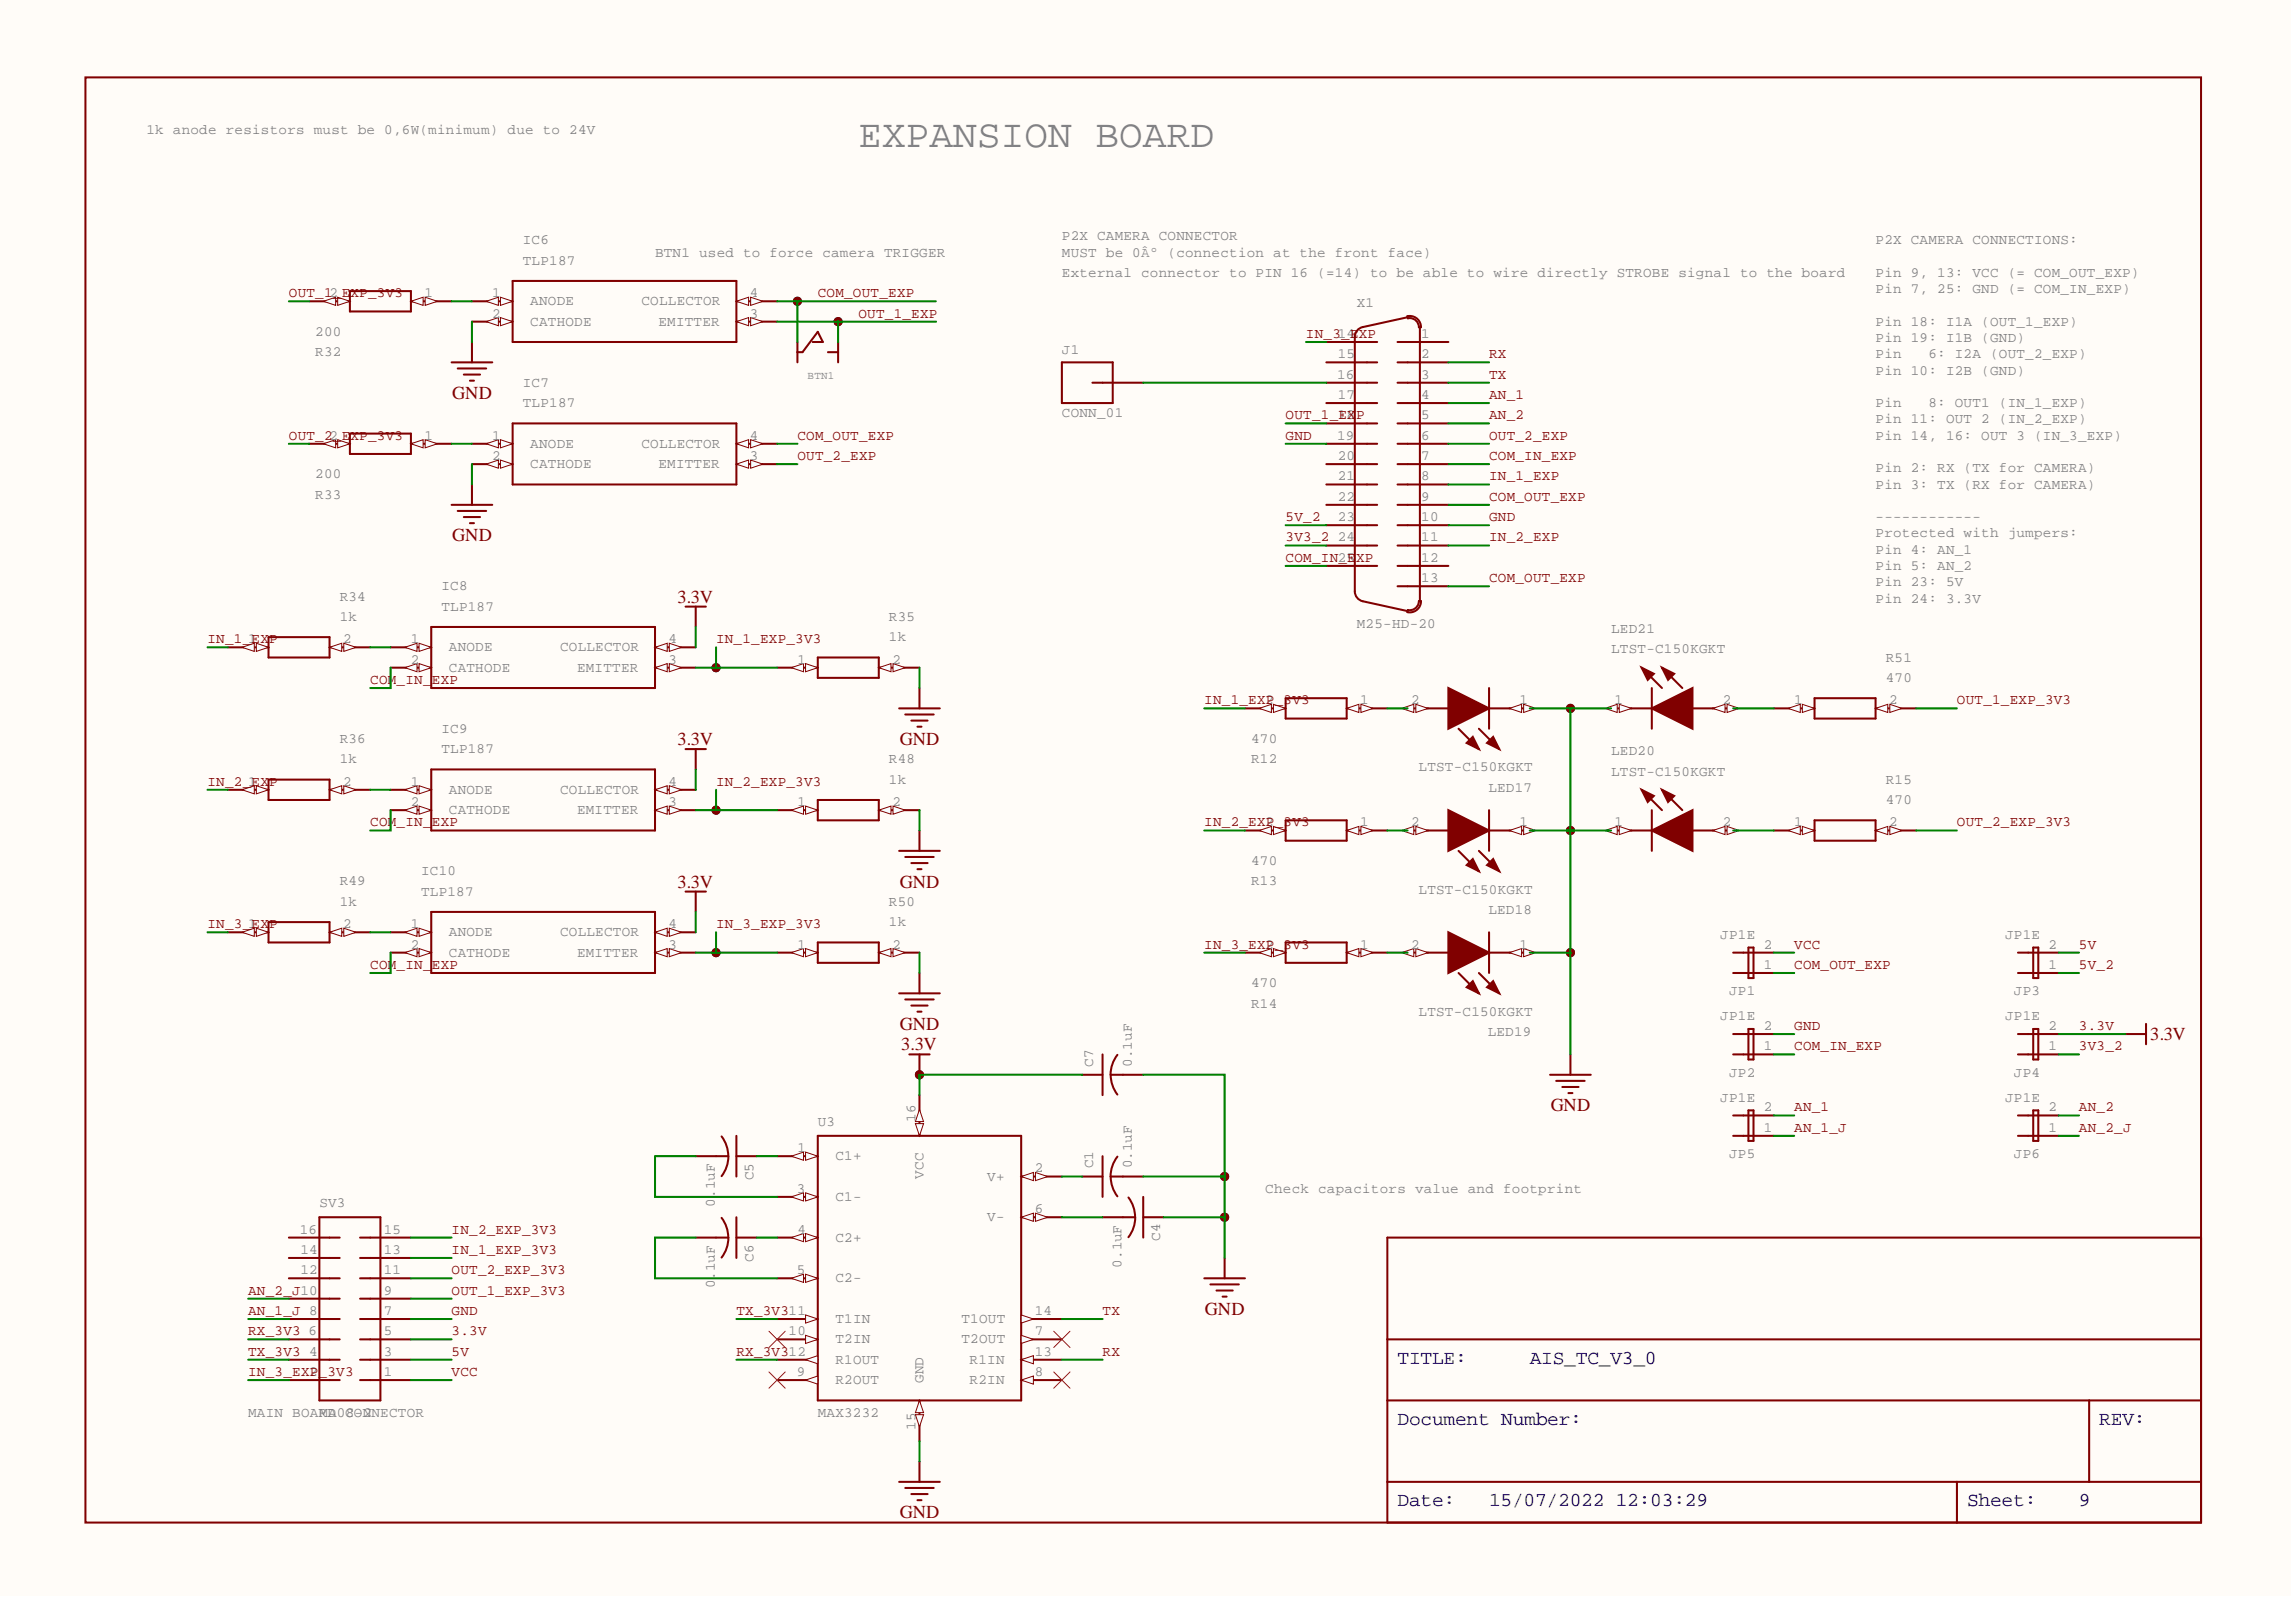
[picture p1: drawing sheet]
<svg xmlns="http://www.w3.org/2000/svg" width="286mm" height="199mm" viewBox="0 0 286 199" stroke-linecap="round" stroke-linejoin="round" font-family="sans-serif">
<defs><g id="words">
<text font-size="4.9" fill="#808080" x="106.9" y="18.3">EXPANSION BOARD</text>
<g font-size="2.4" fill="#000080">
<text x="174" y="169.8">TITLE:</text>
<text x="190.5" y="169.8">AIS_TC_V3_0</text>
<text x="174" y="177.4">Document Number:</text>
<text x="261.4" y="177.4">REV:</text>
<text x="174" y="187.5">Date:</text>
<text x="185.4" y="187.5">15/07/2022</text>
<text x="201.2" y="187.5">12:03:29</text>
<text x="244.9" y="187.5">Sheet:</text>
<text x="258.9" y="187.5">9</text>
</g>
<g font-size="2.3" fill="#800000">
<text x="56.3" y="49.7">GND</text>
<text x="56.3" y="67.4">GND</text>
<text x="84.3" y="75">3.3V</text>
<text x="84.3" y="92.8">3.3V</text>
<text x="112" y="92.8">GND</text>
<text x="84.3" y="110.5">3.3V</text>
<text x="112" y="110.5">GND</text>
<text x="112" y="128.2">GND</text>
<text x="112.2" y="130.8">3.3V</text>
<text x="267.7" y="129.5">3.3V</text>
<text x="193.1" y="138.4">GND</text>
<text x="150" y="163.7">GND</text>
<text x="112" y="189">GND</text>
</g>
<g font-size="1.8" fill="#808080">
<text x="18.2" y="16.7">1k anode resistors must be 0,6W(minimum) due to 24V</text>
<text x="132.2" y="29.9">P2X CAMERA CONNECTOR</text>
<text x="65.1" y="30.4">IC6</text>
<text x="65.1" y="32.9">TLP187</text>
<text x="81.6" y="31.9">BTN1 used to force camera TRIGGER</text>
<text x="132.2" y="31.9">MUST be 0Âº (connection at the front face)</text>
<text x="132.2" y="34.5">External connector to PIN 16 (=14) to be able to wire directly STROBE signal to the board</text>
<text x="233.5" y="30.4">P2X CAMERA CONNECTIONS:</text>
<text x="233.5" y="34.5">Pin 9, 13: VCC (= COM_OUT_EXP)</text>
<text x="39.3" y="41.8">200</text>
<text x="52.9" y="37">1</text>
<text x="61.3" y="37">1</text>
<text x="61.3" y="39.5">2</text>
<text x="66" y="38">ANODE</text>
<text x="66" y="40.6">CATHODE</text>
<text x="79.9" y="38">COLLECTOR</text>
<text x="82" y="40.6">EMITTER</text>
<text x="93.4" y="37">4</text>
<text x="93.4" y="39.5">3</text>
<text x="168.9" y="38.3">X1</text>
<text x="233.5" y="36.5">Pin 7, 25: GND (= COM_IN_EXP)</text>
<text x="233.5" y="40.6">Pin 18: I1A (OUT_1_EXP)</text>
<text x="39.3" y="44.4">R32</text>
<text x="132.2" y="44.1">J1</text>
<text x="166.5" y="47.1">16</text>
<text x="166.6" y="44.6">15</text>
<text x="177" y="42.1">1</text>
<text x="177" y="44.6">2</text>
<text x="177" y="47.1">3</text>
<text x="233.5" y="42.6">Pin 19: I1B (GND)</text>
<text x="233.5" y="44.6">Pin</text>
<text x="233.5" y="46.6">Pin 10: I2B (GND)</text>
<text x="240.1" y="44.6">6: I2A (OUT_2_EXP)</text>
<text x="65.1" y="48.2">IC7</text>
<text x="65.1" y="50.7">TLP187</text>
<text x="132.2" y="52">CONN_01</text>
<text x="166.6" y="49.7">17</text>
<text x="177" y="49.7">4</text>
<text x="177" y="52.2">5</text>
<text x="233.5" y="50.7">Pin</text>
<text x="233.5" y="52.7">Pin 11: OUT 2 (IN_2_EXP)</text>
<text x="240.1" y="50.7">8: OUT1 (IN_1_EXP)</text>
<text x="39.3" y="59.6">200</text>
<text x="52.9" y="54.7">1</text>
<text x="61.3" y="54.7">1</text>
<text x="61.3" y="57.3">2</text>
<text x="66" y="55.8">ANODE</text>
<text x="66" y="58.3">CATHODE</text>
<text x="79.9" y="55.8">COLLECTOR</text>
<text x="82" y="58.3">EMITTER</text>
<text x="93.4" y="54.7">4</text>
<text x="93.4" y="57.3">3</text>
<text x="166.5" y="54.7">19</text>
<text x="166.6" y="57.3">20</text>
<text x="166.6" y="59.8">21</text>
<text x="177" y="54.7">6</text>
<text x="177" y="57.3">7</text>
<text x="177" y="59.8">8</text>
<text x="233.5" y="54.7">Pin 14, 16: OUT 3 (IN_3_EXP)</text>
<text x="233.5" y="58.8">Pin 2: RX (TX for CAMERA)</text>
<text x="39.3" y="62.1">R33</text>
<text x="166.6" y="62.3">22</text>
<text x="166.6" y="64.9">23</text>
<text x="177" y="62.3">9</text>
<text x="177" y="64.9">10</text>
<text x="233.5" y="60.8">Pin 3: TX (RX for CAMERA)</text>
<text x="233.5" y="64.9">------------</text>
<text x="166.6" y="67.4">24</text>
<text x="177" y="67.4">11</text>
<text x="177" y="69.9">12</text>
<text x="233.5" y="66.9">Protected with jumpers:</text>
<text x="233.5" y="68.9">Pin 4: AN_1</text>
<text x="233.5" y="71">Pin 5: AN_2</text>
<text x="42.3" y="74.8">R34</text>
<text x="42.3" y="77.3">1k</text>
<text x="55" y="73.5">IC8</text>
<text x="55" y="76">TLP187</text>
<text x="110.7" y="77.3">R35</text>
<text x="177" y="72.5">13</text>
<text x="233.5" y="73">Pin 23: 5V</text>
<text x="233.5" y="75">Pin 24: 3.3V</text>
<text x="42.7" y="80.1">2</text>
<text x="51.2" y="80.1">1</text>
<text x="51.2" y="82.6">2</text>
<text x="55.9" y="81.1">ANODE</text>
<text x="55.9" y="83.6">CATHODE</text>
<text x="69.7" y="81.1">COLLECTOR</text>
<text x="71.8" y="83.6">EMITTER</text>
<text x="83.2" y="80.1">4</text>
<text x="83.2" y="82.6">3</text>
<text x="99.3" y="82.6">1</text>
<text x="110.7" y="79.8">1k</text>
<text x="111.1" y="82.6">2</text>
<text x="168.9" y="78.1">M25-HD-20</text>
<text x="200.6" y="78.8">LED21</text>
<text x="200.6" y="81.3">LTST-C150KGKT</text>
<text x="234.8" y="82.4">R51</text>
<text x="169.4" y="87.7">1</text>
<text x="175.7" y="87.7">2</text>
<text x="189.2" y="87.7">1</text>
<text x="201" y="87.7">1</text>
<text x="214.5" y="87.7">2</text>
<text x="223.4" y="87.7">1</text>
<text x="234.8" y="84.9">470</text>
<text x="235.2" y="87.7">2</text>
<text x="42.3" y="92.5">R36</text>
<text x="42.3" y="95">1k</text>
<text x="55" y="91.2">IC9</text>
<text x="55" y="93.8">TLP187</text>
<text x="110.7" y="95">R48</text>
<text x="155.8" y="95">R12</text>
<text x="155.8" y="92.5">470</text>
<text x="200.6" y="94">LED20</text>
<text x="42.7" y="97.8">2</text>
<text x="51.2" y="97.8">1</text>
<text x="51.2" y="100.4">2</text>
<text x="55.9" y="98.8">ANODE</text>
<text x="55.9" y="101.4">CATHODE</text>
<text x="69.7" y="98.8">COLLECTOR</text>
<text x="71.8" y="101.4">EMITTER</text>
<text x="83.2" y="97.8">4</text>
<text x="83.2" y="100.4">3</text>
<text x="99.3" y="100.4">1</text>
<text x="110.7" y="97.6">1k</text>
<text x="111.1" y="100.4">2</text>
<text x="176.6" y="96">LTST-C150KGKT</text>
<text x="185.3" y="98.6">LED17</text>
<text x="200.6" y="96.6">LTST-C150KGKT</text>
<text x="234.8" y="97.6">R15</text>
<text x="234.8" y="100.1">470</text>
<text x="155.8" y="107.7">470</text>
<text x="169.4" y="102.9">1</text>
<text x="175.7" y="102.9">2</text>
<text x="189.2" y="102.9">1</text>
<text x="201" y="102.9">1</text>
<text x="214.5" y="102.9">2</text>
<text x="223.4" y="102.9">1</text>
<text x="235.2" y="102.9">2</text>
<text x="42.3" y="110.2">R49</text>
<text x="42.3" y="112.8">1k</text>
<text x="52.4" y="109">IC10</text>
<text x="52.4" y="111.5">TLP187</text>
<text x="110.7" y="112.8">R50</text>
<text x="155.8" y="110.2">R13</text>
<text x="176.6" y="111.3">LTST-C150KGKT</text>
<text x="185.3" y="113.8">LED18</text>
<text x="42.7" y="115.6">2</text>
<text x="51.2" y="115.6">1</text>
<text x="51.2" y="118.1">2</text>
<text x="55.9" y="116.6">ANODE</text>
<text x="55.9" y="119.1">CATHODE</text>
<text x="69.7" y="116.6">COLLECTOR</text>
<text x="71.8" y="119.1">EMITTER</text>
<text x="83.2" y="115.6">4</text>
<text x="83.2" y="118.1">3</text>
<text x="99.3" y="118.1">1</text>
<text x="110.7" y="115.3">1k</text>
<text x="111.1" y="118.1">2</text>
<text x="169.4" y="118.1">1</text>
<text x="175.7" y="118.1">2</text>
<text x="189.2" y="118.1">1</text>
<text x="214.2" y="116.9">JP1E</text>
<text x="219.6" y="118.1">2</text>
<text x="249.7" y="116.9">JP1E</text>
<text x="255.1" y="118.1">2</text>
<text x="155.8" y="125.4">R14</text>
<text x="155.8" y="122.9">470</text>
<text x="215.3" y="123.9">JP1</text>
<text x="219.6" y="120.6">1</text>
<text x="250.7" y="123.9">JP3</text>
<text x="255.1" y="120.6">1</text>
<text x="176.6" y="126.5">LTST-C150KGKT</text>
<text x="185.2" y="129">LED19</text>
<text x="214.2" y="127">JP1E</text>
<text x="219.6" y="130.8">1</text>
<text x="219.6" y="128.2">2</text>
<text x="249.7" y="127">JP1E</text>
<text x="255.1" y="130.8">1</text>
<text x="255.1" y="128.2">2</text>
<text x="136.1" y="132.8" transform="rotate(-90 136.1 132.8)">C7</text>
<text x="140.9" y="132.8" transform="rotate(-90 140.9 132.8)">0.1uF</text>
<text x="214.2" y="137.2">JP1E</text>
<text x="215.3" y="134.1">JP2</text>
<text x="249.7" y="137.2">JP1E</text>
<text x="250.7" y="134.1">JP4</text>
<text x="99.3" y="143.4">1</text>
<text x="101.8" y="140.2">U3</text>
<text x="114" y="139.7" transform="rotate(-90 114 139.7)">16</text>
<text x="219.6" y="140.9">1</text>
<text x="219.6" y="138.4">2</text>
<text x="255.1" y="140.9">1</text>
<text x="255.1" y="138.4">2</text>
<text x="93.8" y="146.9" transform="rotate(-90 93.8 146.9)">C5</text>
<text x="99.2" y="148.5">3</text>
<text x="104" y="144.4">C1+</text>
<text x="104" y="149.5">C1-</text>
<text x="115" y="146.7" transform="rotate(-90 115 146.7)">VCC</text>
<text x="122.9" y="147">V+</text>
<text x="128.8" y="146">2</text>
<text x="136.1" y="145.5" transform="rotate(-90 136.1 145.5)">C1</text>
<text x="140.9" y="145.5" transform="rotate(-90 140.9 145.5)">0.1uF</text>
<text x="157.5" y="148.5">Check capacitors value and footprint</text>
<text x="215.3" y="144.2">JP5</text>
<text x="250.7" y="144.2">JP6</text>
<text x="37.3" y="153.6">16</text>
<text x="39.8" y="150.3">SV3</text>
<text x="47.8" y="153.6">15</text>
<text x="89" y="150.3" transform="rotate(-90 89 150.3)">0.1uF</text>
<text x="99.3" y="153.6">4</text>
<text x="104" y="154.6">C2+</text>
<text x="122.9" y="152.1">V-</text>
<text x="128.8" y="151">6</text>
<text x="144.5" y="154.5" transform="rotate(-90 144.5 154.5)">C4</text>
<text x="37.4" y="158.6">12</text>
<text x="37.4" y="156.1">14</text>
<text x="47.8" y="161.2">9</text>
<text x="47.8" y="158.6">11</text>
<text x="47.8" y="156.1">13</text>
<text x="89" y="160.4" transform="rotate(-90 89 160.4)">0.1uF</text>
<text x="93.8" y="157.1" transform="rotate(-90 93.8 157.1)">C6</text>
<text x="99.2" y="158.6">5</text>
<text x="104" y="159.7">C2-</text>
<text x="139.6" y="157.9" transform="rotate(-90 139.6 157.9)">0.1uF</text>
<text x="38.4" y="166.2">6</text>
<text x="47.8" y="166.2">5</text>
<text x="47.8" y="163.7">7</text>
<text x="98.2" y="166.2">10</text>
<text x="104" y="164.7">T1IN</text>
<text x="104" y="167.3">T2IN</text>
<text x="119.7" y="164.7">T1OUT</text>
<text x="119.7" y="167.3">T2OUT</text>
<text x="128.8" y="163.7">14</text>
<text x="128.8" y="166.2">7</text>
<text x="38.5" y="168.8">4</text>
<text x="47.8" y="171.3">1</text>
<text x="47.8" y="168.8">3</text>
<text x="99.2" y="171.3">9</text>
<text x="104" y="169.8">R1OUT</text>
<text x="104" y="172.3">R2OUT</text>
<text x="115" y="172.2" transform="rotate(-90 115 172.2)">GND</text>
<text x="120.7" y="169.8">R1IN</text>
<text x="120.7" y="172.3">R2IN</text>
<text x="128.8" y="168.8">13</text>
<text x="128.8" y="171.3">8</text>
<text x="30.9" y="176.4">MAIN BOARD 8-2</text>
<text x="39.8" y="176.4">MA0CONNECTOR</text>
<text x="101.8" y="176.4">MAX3232</text>
<text x="114" y="178" transform="rotate(-90 114 178)">15</text>
</g>
<g font-size="1.8" fill="#800000">
<text x="36" y="37">OUT_12_E</text>
<text x="43.6" y="37">XP_3V3</text>
<text x="101.8" y="37">COM_OUT_EXP</text>
<text x="106.9" y="39.5">OUT_1_EXP</text>
<text x="162.6" y="42.1">IN_31_4E</text>
<text x="169.2" y="42.1">XP</text>
<text x="185.4" y="47.1">TX</text>
<text x="185.4" y="44.6">RX</text>
<text x="160.1" y="52.2">OUT_1_18</text>
<text x="166.7" y="52.2">EX</text>
<text x="168.8" y="52.2">P</text>
<text x="185.4" y="49.7">AN_1</text>
<text x="185.4" y="52.2">AN_2</text>
<text x="36" y="54.7">OUT_22_E</text>
<text x="43.6" y="54.7">XP_3V3</text>
<text x="99.3" y="57.3">OUT_2_EXP</text>
<text x="99.3" y="54.7">COM_OUT_EXP</text>
<text x="160.1" y="54.7">GND</text>
<text x="185.4" y="54.7">OUT_2_EXP</text>
<text x="185.4" y="59.8">IN_1_EXP</text>
<text x="185.4" y="57.3">COM_IN_EXP</text>
<text x="160.1" y="64.9">5V_2</text>
<text x="185.4" y="64.9">GND</text>
<text x="185.4" y="62.3">COM_OUT_EXP</text>
<text x="160.1" y="69.9">COM_IN25</text>
<text x="160.1" y="67.4">3V3_2</text>
<text x="166.7" y="69.9">_E</text>
<text x="168.8" y="69.9">XP</text>
<text x="185.4" y="67.4">IN_2_EXP</text>
<text x="185.4" y="72.5">COM_OUT_EXP</text>
<text x="25.8" y="80.1">IN_1_1EX</text>
<text x="33.5" y="80.1">P</text>
<text x="89.2" y="80.1">IN_1_EXP_3V3</text>
<text x="46.1" y="85.2">COM_IN_</text>
<text x="53.8" y="85.2">EXP</text>
<text x="149.9" y="87.7">IN_1_EX2</text>
<text x="157.6" y="87.7">P_3V3</text>
<text x="243.7" y="87.7">OUT_1_EXP_3V3</text>
<text x="25.8" y="97.8">IN_2_1EX</text>
<text x="33.5" y="97.8">P</text>
<text x="89.2" y="97.8">IN_2_EXP_3V3</text>
<text x="46.1" y="102.9">COM_IN_</text>
<text x="53.8" y="102.9">EXP</text>
<text x="149.9" y="102.9">IN_2_EX2</text>
<text x="157.6" y="102.9">P_3V3</text>
<text x="243.7" y="102.9">OUT_2_EXP_3V3</text>
<text x="25.8" y="115.6">IN_3_1EX</text>
<text x="33.5" y="115.6">P</text>
<text x="89.2" y="115.6">IN_3_EXP_3V3</text>
<text x="149.9" y="118.1">IN_3_EX2</text>
<text x="157.6" y="118.1">P_3V3</text>
<text x="223.4" y="118.1">VCC</text>
<text x="258.9" y="118.1">5V</text>
<text x="46.1" y="120.6">COM_IN_</text>
<text x="53.8" y="120.6">EXP</text>
<text x="223.4" y="120.6">COM_OUT_EXP</text>
<text x="258.9" y="120.6">5V_2</text>
<text x="223.4" y="128.2">GND</text>
<text x="223.4" y="130.8">COM_IN_EXP</text>
<text x="258.9" y="128.2">3.3V</text>
<text x="258.9" y="130.8">3V3_2</text>
<text x="223.4" y="138.4">AN_1</text>
<text x="223.4" y="140.9">AN_1_J</text>
<text x="258.9" y="138.4">AN_2</text>
<text x="258.9" y="140.9">AN_2_J</text>
<text x="56.2" y="153.6">IN_2_EXP_3V3</text>
<text x="30.9" y="161.2">AN_2_J10</text>
<text x="56.2" y="158.6">OUT_2_EXP_3V3</text>
<text x="56.2" y="156.1">IN_1_EXP_3V3</text>
<text x="56.2" y="161.2">OUT_1_EXP_3V3</text>
<text x="30.9" y="166.2">RX_3V3</text>
<text x="30.9" y="163.7">AN_1_J 8</text>
<text x="56.2" y="163.7">GND</text>
<text x="56.2" y="166.2">3.3V</text>
<text x="91.7" y="163.7">TX_3V311</text>
<text x="137.3" y="163.7">TX</text>
<text x="30.9" y="171.3">IN_3_EX2</text>
<text x="30.9" y="168.8">TX_3V3</text>
<text x="38.6" y="171.3">P_3V3</text>
<text x="56.2" y="171.3">VCC</text>
<text x="56.2" y="168.8">5V</text>
<text x="91.7" y="168.8">RX_3V312</text>
<text x="137.3" y="168.8">RX</text>
</g>
<text font-size="1.4" fill="#808080" x="100.6" y="47.2">BTN1</text>
</g></defs>
<g fill="#fffcf8">
<path d="M0 0h285.2v198.7h-285.2z" fill-rule="evenodd"/>
<path d="M0 0h285.2v198.7h-285.2z" fill-rule="evenodd"/>
</g>
<circle cx="89.2" cy="118.6" r=".51" fill="#000080"/>
<circle cx="89.2" cy="118.6" r=".51" fill="none" stroke="#000080" stroke-width=".12"/>
<circle cx="89.2" cy="100.9" r=".51" fill="#000080"/>
<circle cx="89.2" cy="100.9" r=".51" fill="none" stroke="#000080" stroke-width=".12"/>
<circle cx="89.2" cy="83.1" r=".51" fill="#000080"/>
<circle cx="89.2" cy="83.1" r=".51" fill="none" stroke="#000080" stroke-width=".12"/>
<circle cx="99.3" cy="37.5" r=".51" fill="#000080"/>
<circle cx="99.3" cy="37.5" r=".51" fill="none" stroke="#000080" stroke-width=".12"/>
<circle cx="104.4" cy="40" r=".51" fill="#000080"/>
<circle cx="104.4" cy="40" r=".51" fill="none" stroke="#000080" stroke-width=".12"/>
<circle cx="114.5" cy="133.8" r=".51" fill="#000080"/>
<circle cx="114.5" cy="133.8" r=".51" fill="none" stroke="#000080" stroke-width=".12"/>
<circle cx="152.5" cy="151.5" r=".51" fill="#000080"/>
<circle cx="152.5" cy="151.5" r=".51" fill="none" stroke="#000080" stroke-width=".12"/>
<circle cx="152.5" cy="146.5" r=".51" fill="#000080"/>
<circle cx="152.5" cy="146.5" r=".51" fill="none" stroke="#000080" stroke-width=".12"/>
<circle cx="195.5" cy="118.6" r=".51" fill="#000080"/>
<circle cx="195.5" cy="118.6" r=".51" fill="none" stroke="#000080" stroke-width=".12"/>
<circle cx="195.5" cy="103.4" r=".51" fill="#000080"/>
<circle cx="195.5" cy="103.4" r=".51" fill="none" stroke="#000080" stroke-width=".12"/>
<circle cx="195.5" cy="88.2" r=".51" fill="#000080"/>
<circle cx="195.5" cy="88.2" r=".51" fill="none" stroke="#000080" stroke-width=".12"/>
<g fill="none" stroke="#800000" stroke-width=".25">
<path d="M10.6 9.6h263.5v180h-263.5zM58.8 37.5h5M63.8 35h27.9v7.6h-27.9zM36 154.1h6.3M36 156.6h6.3M36 159.1h6.3M39.8 151.5h7.6v22.9h-7.6zM44.8 154.1h6.4M44.8 156.6h6.4M44.8 159.1h6.4M172.7 154.1h101.4v35.5h-101.4zM36 166.7h6.3"/>
<path d="M36 169.3h6.3M36 171.8h6.3M36 161.7h6.3M36 164.2h6.3M44.8 166.7h6.4M44.8 169.3h6.4M44.8 171.8h6.4M44.8 161.7h6.4M44.8 164.2h6.4M172.7 174.4h101.4M172.7 166.7h101.4M260.1 174.4v10.1"/>
<path d="M172.7 184.5h101.4M243.7 184.5v5.1"/>
</g>
<path d="M62.3 37l1.5 .5-1.5 .5z" fill="#f8fcff"/>
<path d="M62.3 37l1.5 .5-1.5 .5z" fill="none" stroke="#800000" stroke-width=".12"/>
<path d="M60.5 37.5l1.6-.5v1z" fill="#f8fcff"/>
<path d="M60.5 37.5l1.6-.5v1z" fill="none" stroke="#800000" stroke-width=".12"/>
<path d="M58.8 40h5" fill="none" stroke="#800000" stroke-width=".25"/>
<path d="M62.3 39.5l1.5 .5-1.5 .6z" fill="#f8fcff"/>
<path d="M62.3 39.5l1.5 .5-1.5 .6z" fill="none" stroke="#800000" stroke-width=".12"/>
<path d="M60.5 40l1.6-.5v1.1z" fill="#f8fcff"/>
<path d="M60.5 40l1.6-.5v1.1z" fill="none" stroke="#800000" stroke-width=".12"/>
<path d="M91.7 37.5h5.1" fill="none" stroke="#800000" stroke-width=".25"/>
<path d="M91.7 37.5l1.5-.5v1z" fill="#f8fcff"/>
<path d="M91.7 37.5l1.5-.5v1z" fill="none" stroke="#800000" stroke-width=".12"/>
<path d="M93.5 37l1.5 .5-1.5 .5z" fill="#f8fcff"/>
<path d="M93.5 37l1.5 .5-1.5 .5z" fill="none" stroke="#800000" stroke-width=".12"/>
<path d="M91.7 40h5.1" fill="none" stroke="#800000" stroke-width=".25"/>
<path d="M91.7 40l1.5-.5v1.1z" fill="#f8fcff"/>
<path d="M91.7 40l1.5-.5v1.1z" fill="none" stroke="#800000" stroke-width=".12"/>
<path d="M93.5 39.5l1.5 .5-1.5 .6z" fill="#f8fcff"/>
<path d="M93.5 39.5l1.5 .5-1.5 .6z" fill="none" stroke="#800000" stroke-width=".12"/>
<path d="M43.6 36.2h7.6v2.6h-7.6zM51.2 37.5h5" fill="none" stroke="#800000" stroke-width=".25"/>
<path d="M51.2 37.5l1.5-.5v1z" fill="#f8fcff"/>
<path d="M51.2 37.5l1.5-.5v1z" fill="none" stroke="#800000" stroke-width=".12"/>
<path d="M52.9 37l1.6 .5-1.6 .5z" fill="#f8fcff"/>
<path d="M52.9 37l1.6 .5-1.6 .5z" fill="none" stroke="#800000" stroke-width=".12"/>
<path d="M38.5 37.5h5.1" fill="none" stroke="#800000" stroke-width=".25"/>
<path d="M42 37l1.6 .5-1.6 .5z" fill="#f8fcff"/>
<path d="M42 37l1.6 .5-1.6 .5z" fill="none" stroke="#800000" stroke-width=".12"/>
<path d="M40.3 37.5l1.5-.5v1z" fill="#f8fcff"/>
<path d="M40.3 37.5l1.5-.5v1z" fill="none" stroke="#800000" stroke-width=".12"/>
<path d="M58.8 55.2h5M63.8 52.7h27.9v7.6h-27.9z" fill="none" stroke="#800000" stroke-width=".25"/>
<path d="M62.3 54.7l1.5 .5-1.5 .6z" fill="#f8fcff"/>
<path d="M62.3 54.7l1.5 .5-1.5 .6z" fill="none" stroke="#800000" stroke-width=".12"/>
<path d="M60.5 55.2l1.6-.5v1.1z" fill="#f8fcff"/>
<path d="M60.5 55.2l1.6-.5v1.1z" fill="none" stroke="#800000" stroke-width=".12"/>
<path d="M58.8 57.8h5" fill="none" stroke="#800000" stroke-width=".25"/>
<path d="M62.3 57.3l1.5 .5-1.5 .5z" fill="#f8fcff"/>
<path d="M62.3 57.3l1.5 .5-1.5 .5z" fill="none" stroke="#800000" stroke-width=".12"/>
<path d="M60.5 57.8l1.6-.5v1z" fill="#f8fcff"/>
<path d="M60.5 57.8l1.6-.5v1z" fill="none" stroke="#800000" stroke-width=".12"/>
<path d="M91.7 55.2h5.1" fill="none" stroke="#800000" stroke-width=".25"/>
<path d="M91.7 55.2l1.5-.5v1.1z" fill="#f8fcff"/>
<path d="M91.7 55.2l1.5-.5v1.1z" fill="none" stroke="#800000" stroke-width=".12"/>
<path d="M93.5 54.7l1.5 .5-1.5 .6z" fill="#f8fcff"/>
<path d="M93.5 54.7l1.5 .5-1.5 .6z" fill="none" stroke="#800000" stroke-width=".12"/>
<path d="M91.7 57.8h5.1" fill="none" stroke="#800000" stroke-width=".25"/>
<path d="M91.7 57.8l1.5-.5v1z" fill="#f8fcff"/>
<path d="M91.7 57.8l1.5-.5v1z" fill="none" stroke="#800000" stroke-width=".12"/>
<path d="M93.5 57.3l1.5 .5-1.5 .5z" fill="#f8fcff"/>
<path d="M93.5 57.3l1.5 .5-1.5 .5z" fill="none" stroke="#800000" stroke-width=".12"/>
<path d="M43.6 54h7.6v2.5h-7.6zM51.2 55.2h5" fill="none" stroke="#800000" stroke-width=".25"/>
<path d="M51.2 55.2l1.5-.5v1.1z" fill="#f8fcff"/>
<path d="M51.2 55.2l1.5-.5v1.1z" fill="none" stroke="#800000" stroke-width=".12"/>
<path d="M52.9 54.7l1.6 .5-1.6 .6z" fill="#f8fcff"/>
<path d="M52.9 54.7l1.6 .5-1.6 .6z" fill="none" stroke="#800000" stroke-width=".12"/>
<path d="M38.5 55.2h5.1" fill="none" stroke="#800000" stroke-width=".25"/>
<path d="M42 54.7l1.6 .5-1.6 .6z" fill="#f8fcff"/>
<path d="M42 54.7l1.6 .5-1.6 .6z" fill="none" stroke="#800000" stroke-width=".12"/>
<path d="M40.3 55.2l1.5-.5v1.1z" fill="#f8fcff"/>
<path d="M40.3 55.2l1.5-.5v1.1z" fill="none" stroke="#800000" stroke-width=".12"/>
<g fill="none" stroke="#800000" stroke-width=".25">
<path d="M175.2 39.4a1.4 1.4 0 0 1 1.7 1.3h-.2a1.13 1.13 0 0 0-1.4-1.1zM175.3 39.5l-5.6 1.2a1.27 1.27 0 0 0-1 1.3v31.6a1.27 1.27 0 0 0 1 1.3l5.6 1.2M165.1 42.6h6.4M165.1 47.6h6.4M165.1 45.1h6.4M165.1 52.7h6.4M165.1 57.8h6.4M165.1 50.2h6.4M165.1 55.2h6.4M174 42.6h6.3M174 47.6h6.3M174 45.1h6.3"/>
<path d="M174 52.7h6.3M174 57.8h6.3M174 50.2h6.3M174 55.2h6.3M176.8 40.7v34.1M53.7 78.1h27.9v7.6h-27.9zM165.1 62.9h6.4M165.1 67.9h6.4M165.1 60.3h6.4M165.1 65.4h6.4M165.1 70.5h6.4M174 62.9h6.3"/>
<path d="M174 67.9h6.3M174 73h6.3M174 60.3h6.3M174 65.4h6.3M174 70.5h6.3M175.3 75.9a1.13 1.13 0 0 0 1.4-1.1h.2a1.39 1.39 0 0 1-1.7 1.4zM48.6 80.6h5.1"/>
</g>
<path d="M52.2 80.1l1.5 .5-1.5 .5z" fill="#f8fcff"/>
<path d="M52.2 80.1l1.5 .5-1.5 .5z" fill="none" stroke="#800000" stroke-width=".12"/>
<path d="M50.4 80.6l1.5-.5v1z" fill="#f8fcff"/>
<path d="M50.4 80.6l1.5-.5v1z" fill="none" stroke="#800000" stroke-width=".12"/>
<path d="M48.6 83.1h5.1" fill="none" stroke="#800000" stroke-width=".25"/>
<path d="M52.2 82.6l1.5 .5-1.5 .5z" fill="#f8fcff"/>
<path d="M52.2 82.6l1.5 .5-1.5 .5z" fill="none" stroke="#800000" stroke-width=".12"/>
<path d="M50.4 83.1l1.5-.5v1z" fill="#f8fcff"/>
<path d="M50.4 83.1l1.5-.5v1z" fill="none" stroke="#800000" stroke-width=".12"/>
<path d="M81.6 80.6h5" fill="none" stroke="#800000" stroke-width=".25"/>
<path d="M81.6 80.6l1.5-.5v1z" fill="#f8fcff"/>
<path d="M81.6 80.6l1.5-.5v1z" fill="none" stroke="#800000" stroke-width=".12"/>
<path d="M83.3 80.1l1.5 .5-1.5 .5z" fill="#f8fcff"/>
<path d="M83.3 80.1l1.5 .5-1.5 .5z" fill="none" stroke="#800000" stroke-width=".12"/>
<path d="M81.6 83.1h5" fill="none" stroke="#800000" stroke-width=".25"/>
<path d="M81.6 83.1l1.5-.5v1z" fill="#f8fcff"/>
<path d="M81.6 83.1l1.5-.5v1z" fill="none" stroke="#800000" stroke-width=".12"/>
<path d="M83.3 82.6l1.5 .5-1.5 .5z" fill="#f8fcff"/>
<path d="M83.3 82.6l1.5 .5-1.5 .5z" fill="none" stroke="#800000" stroke-width=".12"/>
<path d="M33.4 79.3h7.6v2.6h-7.6zM28.4 80.6h5" fill="none" stroke="#800000" stroke-width=".25"/>
<path d="M31.9 80.1l1.5 .5-1.5 .5z" fill="#f8fcff"/>
<path d="M31.9 80.1l1.5 .5-1.5 .5z" fill="none" stroke="#800000" stroke-width=".12"/>
<path d="M30.1 80.6l1.6-.5v1z" fill="#f8fcff"/>
<path d="M30.1 80.6l1.6-.5v1z" fill="none" stroke="#800000" stroke-width=".12"/>
<path d="M41 80.6h5.1" fill="none" stroke="#800000" stroke-width=".25"/>
<path d="M41 80.6l1.6-.5v1z" fill="#f8fcff"/>
<path d="M41 80.6l1.6-.5v1z" fill="none" stroke="#800000" stroke-width=".12"/>
<path d="M42.8 80.1l1.5 .5-1.5 .5z" fill="#f8fcff"/>
<path d="M42.8 80.1l1.5 .5-1.5 .5z" fill="none" stroke="#800000" stroke-width=".12"/>
<path d="M96.8 83.1h5M101.8 81.9h7.6v2.5h-7.6z" fill="none" stroke="#800000" stroke-width=".25"/>
<path d="M100.3 82.6l1.5 .5-1.5 .5z" fill="#f8fcff"/>
<path d="M100.3 82.6l1.5 .5-1.5 .5z" fill="none" stroke="#800000" stroke-width=".12"/>
<path d="M98.5 83.1l1.5-.5v1z" fill="#f8fcff"/>
<path d="M98.5 83.1l1.5-.5v1z" fill="none" stroke="#800000" stroke-width=".12"/>
<path d="M109.4 83.1h5.1" fill="none" stroke="#800000" stroke-width=".25"/>
<path d="M109.4 83.1l1.5-.5v1z" fill="#f8fcff"/>
<path d="M109.4 83.1l1.5-.5v1z" fill="none" stroke="#800000" stroke-width=".12"/>
<path d="M111.2 82.6l1.5 .5-1.5 .5z" fill="#f8fcff"/>
<path d="M111.2 82.6l1.5 .5-1.5 .5z" fill="none" stroke="#800000" stroke-width=".12"/>
<path d="M48.6 98.3h5.1M53.7 95.8h27.9v7.6h-27.9z" fill="none" stroke="#800000" stroke-width=".25"/>
<path d="M52.2 97.8l1.5 .5-1.5 .5z" fill="#f8fcff"/>
<path d="M52.2 97.8l1.5 .5-1.5 .5z" fill="none" stroke="#800000" stroke-width=".12"/>
<path d="M50.4 98.3l1.5-.5v1z" fill="#f8fcff"/>
<path d="M50.4 98.3l1.5-.5v1z" fill="none" stroke="#800000" stroke-width=".12"/>
<path d="M48.6 100.9h5.1" fill="none" stroke="#800000" stroke-width=".25"/>
<path d="M52.2 100.4l1.5 .5-1.5 .5z" fill="#f8fcff"/>
<path d="M52.2 100.4l1.5 .5-1.5 .5z" fill="none" stroke="#800000" stroke-width=".12"/>
<path d="M50.4 100.9l1.5-.5v1z" fill="#f8fcff"/>
<path d="M50.4 100.9l1.5-.5v1z" fill="none" stroke="#800000" stroke-width=".12"/>
<path d="M81.6 98.3h5" fill="none" stroke="#800000" stroke-width=".25"/>
<path d="M81.6 98.3l1.5-.5v1z" fill="#f8fcff"/>
<path d="M81.6 98.3l1.5-.5v1z" fill="none" stroke="#800000" stroke-width=".12"/>
<path d="M83.3 97.8l1.5 .5-1.5 .5z" fill="#f8fcff"/>
<path d="M83.3 97.8l1.5 .5-1.5 .5z" fill="none" stroke="#800000" stroke-width=".12"/>
<path d="M81.6 100.9h5" fill="none" stroke="#800000" stroke-width=".25"/>
<path d="M81.6 100.9l1.5-.5v1z" fill="#f8fcff"/>
<path d="M81.6 100.9l1.5-.5v1z" fill="none" stroke="#800000" stroke-width=".12"/>
<path d="M83.3 100.4l1.5 .5-1.5 .5z" fill="#f8fcff"/>
<path d="M83.3 100.4l1.5 .5-1.5 .5z" fill="none" stroke="#800000" stroke-width=".12"/>
<path d="M28.4 98.3h5M33.4 97.1h7.6v2.5h-7.6z" fill="none" stroke="#800000" stroke-width=".25"/>
<path d="M31.9 97.8l1.5 .5-1.5 .5z" fill="#f8fcff"/>
<path d="M31.9 97.8l1.5 .5-1.5 .5z" fill="none" stroke="#800000" stroke-width=".12"/>
<path d="M30.1 98.3l1.6-.5v1z" fill="#f8fcff"/>
<path d="M30.1 98.3l1.6-.5v1z" fill="none" stroke="#800000" stroke-width=".12"/>
<path d="M41 98.3h5.1" fill="none" stroke="#800000" stroke-width=".25"/>
<path d="M41 98.3l1.6-.5v1z" fill="#f8fcff"/>
<path d="M41 98.3l1.6-.5v1z" fill="none" stroke="#800000" stroke-width=".12"/>
<path d="M42.8 97.8l1.5 .5-1.5 .5z" fill="#f8fcff"/>
<path d="M42.8 97.8l1.5 .5-1.5 .5z" fill="none" stroke="#800000" stroke-width=".12"/>
<path d="M101.8 99.6h7.6v2.5h-7.6zM96.8 100.9h5" fill="none" stroke="#800000" stroke-width=".25"/>
<path d="M100.3 100.4l1.5 .5-1.5 .5z" fill="#f8fcff"/>
<path d="M100.3 100.4l1.5 .5-1.5 .5z" fill="none" stroke="#800000" stroke-width=".12"/>
<path d="M98.5 100.9l1.5-.5v1z" fill="#f8fcff"/>
<path d="M98.5 100.9l1.5-.5v1z" fill="none" stroke="#800000" stroke-width=".12"/>
<path d="M109.4 100.9h5.1" fill="none" stroke="#800000" stroke-width=".25"/>
<path d="M109.4 100.9l1.5-.5v1z" fill="#f8fcff"/>
<path d="M109.4 100.9l1.5-.5v1z" fill="none" stroke="#800000" stroke-width=".12"/>
<path d="M111.2 100.4l1.5 .5-1.5 .5z" fill="#f8fcff"/>
<path d="M111.2 100.4l1.5 .5-1.5 .5z" fill="none" stroke="#800000" stroke-width=".12"/>
<path d="M48.6 116.1h5.1M53.7 113.5h27.9v7.6h-27.9z" fill="none" stroke="#800000" stroke-width=".25"/>
<path d="M52.2 115.6l1.5 .5-1.5 .5z" fill="#f8fcff"/>
<path d="M52.2 115.6l1.5 .5-1.5 .5z" fill="none" stroke="#800000" stroke-width=".12"/>
<path d="M50.4 116.1l1.5-.5v1z" fill="#f8fcff"/>
<path d="M50.4 116.1l1.5-.5v1z" fill="none" stroke="#800000" stroke-width=".12"/>
<path d="M48.6 118.6h5.1" fill="none" stroke="#800000" stroke-width=".25"/>
<path d="M52.2 118.1l1.5 .5-1.5 .5z" fill="#f8fcff"/>
<path d="M52.2 118.1l1.5 .5-1.5 .5z" fill="none" stroke="#800000" stroke-width=".12"/>
<path d="M50.4 118.6l1.5-.5v1z" fill="#f8fcff"/>
<path d="M50.4 118.6l1.5-.5v1z" fill="none" stroke="#800000" stroke-width=".12"/>
<path d="M81.6 116.1h5" fill="none" stroke="#800000" stroke-width=".25"/>
<path d="M81.6 116.1l1.5-.5v1z" fill="#f8fcff"/>
<path d="M81.6 116.1l1.5-.5v1z" fill="none" stroke="#800000" stroke-width=".12"/>
<path d="M83.3 115.6l1.5 .5-1.5 .5z" fill="#f8fcff"/>
<path d="M83.3 115.6l1.5 .5-1.5 .5z" fill="none" stroke="#800000" stroke-width=".12"/>
<path d="M81.6 118.6h5" fill="none" stroke="#800000" stroke-width=".25"/>
<path d="M81.6 118.6l1.5-.5v1z" fill="#f8fcff"/>
<path d="M81.6 118.6l1.5-.5v1z" fill="none" stroke="#800000" stroke-width=".12"/>
<path d="M83.3 118.1l1.5 .5-1.5 .5z" fill="#f8fcff"/>
<path d="M83.3 118.1l1.5 .5-1.5 .5z" fill="none" stroke="#800000" stroke-width=".12"/>
<path d="M28.4 116.1h5M33.4 114.8h7.6v2.5h-7.6z" fill="none" stroke="#800000" stroke-width=".25"/>
<path d="M31.9 115.6l1.5 .5-1.5 .5z" fill="#f8fcff"/>
<path d="M31.9 115.6l1.5 .5-1.5 .5z" fill="none" stroke="#800000" stroke-width=".12"/>
<path d="M30.1 116.1l1.6-.5v1z" fill="#f8fcff"/>
<path d="M30.1 116.1l1.6-.5v1z" fill="none" stroke="#800000" stroke-width=".12"/>
<path d="M41 116.1h5.1" fill="none" stroke="#800000" stroke-width=".25"/>
<path d="M41 116.1l1.6-.5v1z" fill="#f8fcff"/>
<path d="M41 116.1l1.6-.5v1z" fill="none" stroke="#800000" stroke-width=".12"/>
<path d="M42.8 115.6l1.5 .5-1.5 .5z" fill="#f8fcff"/>
<path d="M42.8 115.6l1.5 .5-1.5 .5z" fill="none" stroke="#800000" stroke-width=".12"/>
<path d="M96.8 118.6h5M101.8 117.3h7.6v2.6h-7.6z" fill="none" stroke="#800000" stroke-width=".25"/>
<path d="M100.3 118.1l1.5 .5-1.5 .5z" fill="#f8fcff"/>
<path d="M100.3 118.1l1.5 .5-1.5 .5z" fill="none" stroke="#800000" stroke-width=".12"/>
<path d="M98.5 118.6l1.5-.5v1z" fill="#f8fcff"/>
<path d="M98.5 118.6l1.5-.5v1z" fill="none" stroke="#800000" stroke-width=".12"/>
<path d="M109.4 118.6h5.1" fill="none" stroke="#800000" stroke-width=".25"/>
<path d="M109.4 118.6l1.5-.5v1z" fill="#f8fcff"/>
<path d="M109.4 118.6l1.5-.5v1z" fill="none" stroke="#800000" stroke-width=".12"/>
<path d="M111.2 118.1l1.5 .5-1.5 .5z" fill="#f8fcff"/>
<path d="M111.2 118.1l1.5 .5-1.5 .5z" fill="none" stroke="#800000" stroke-width=".12"/>
<path d="M96.8 143.9h5M101.8 141.4h25.3v33h-25.3z" fill="none" stroke="#800000" stroke-width=".25"/>
<path d="M100.3 143.4l1.5 .5-1.5 .5z" fill="#f8fcff"/>
<path d="M100.3 143.4l1.5 .5-1.5 .5z" fill="none" stroke="#800000" stroke-width=".12"/>
<path d="M98.5 143.9l1.5-.5v1z" fill="#f8fcff"/>
<path d="M98.5 143.9l1.5-.5v1z" fill="none" stroke="#800000" stroke-width=".12"/>
<path d="M96.8 149h5" fill="none" stroke="#800000" stroke-width=".25"/>
<path d="M100.3 148.5l1.5 .5-1.5 .5z" fill="#f8fcff"/>
<path d="M100.3 148.5l1.5 .5-1.5 .5z" fill="none" stroke="#800000" stroke-width=".12"/>
<path d="M98.5 149l1.5-.5v1z" fill="#f8fcff"/>
<path d="M98.5 149l1.5-.5v1z" fill="none" stroke="#800000" stroke-width=".12"/>
<path d="M96.8 154.1h5" fill="none" stroke="#800000" stroke-width=".25"/>
<path d="M100.3 153.6l1.5 .5-1.5 .5z" fill="#f8fcff"/>
<path d="M100.3 153.6l1.5 .5-1.5 .5z" fill="none" stroke="#800000" stroke-width=".12"/>
<path d="M98.5 154.1l1.5-.5v1z" fill="#f8fcff"/>
<path d="M98.5 154.1l1.5-.5v1z" fill="none" stroke="#800000" stroke-width=".12"/>
<path d="M96.8 159.1h5" fill="none" stroke="#800000" stroke-width=".25"/>
<path d="M100.3 158.6l1.5 .5-1.5 .6z" fill="#f8fcff"/>
<path d="M100.3 158.6l1.5 .5-1.5 .6z" fill="none" stroke="#800000" stroke-width=".12"/>
<path d="M98.5 159.1l1.5-.5v1.1z" fill="#f8fcff"/>
<path d="M98.5 159.1l1.5-.5v1.1z" fill="none" stroke="#800000" stroke-width=".12"/>
<path d="M96.8 164.2h5" fill="none" stroke="#800000" stroke-width=".25"/>
<path d="M100.3 163.7l1.5 .5-1.5 .5z" fill="#f8fcff"/>
<path d="M100.3 163.7l1.5 .5-1.5 .5z" fill="none" stroke="#800000" stroke-width=".12"/>
<path d="M96.8 166.7h5" fill="none" stroke="#800000" stroke-width=".25"/>
<path d="M100.3 166.2l1.5 .5-1.5 .6z" fill="#f8fcff"/>
<path d="M100.3 166.2l1.5 .5-1.5 .6z" fill="none" stroke="#800000" stroke-width=".12"/>
<path d="M96.8 169.3h5" fill="none" stroke="#800000" stroke-width=".25"/>
<path d="M100.3 169.3l1.5-.5v1z" fill="#f8fcff"/>
<path d="M100.3 169.3l1.5-.5v1z" fill="none" stroke="#800000" stroke-width=".12"/>
<path d="M96.8 171.8h5" fill="none" stroke="#800000" stroke-width=".25"/>
<path d="M100.3 171.8l1.5-.5v1z" fill="#f8fcff"/>
<path d="M100.3 171.8l1.5-.5v1z" fill="none" stroke="#800000" stroke-width=".12"/>
<path d="M127.1 146.5h5.1" fill="none" stroke="#800000" stroke-width=".25"/>
<path d="M127.1 146.5l1.6-.5v1z" fill="#f8fcff"/>
<path d="M127.1 146.5l1.6-.5v1z" fill="none" stroke="#800000" stroke-width=".12"/>
<path d="M128.9 146l1.5 .5-1.5 .5z" fill="#f8fcff"/>
<path d="M128.9 146l1.5 .5-1.5 .5z" fill="none" stroke="#800000" stroke-width=".12"/>
<path d="M127.1 151.5h5.1" fill="none" stroke="#800000" stroke-width=".25"/>
<path d="M127.1 151.5l1.6-.5v1.1z" fill="#f8fcff"/>
<path d="M127.1 151.5l1.6-.5v1.1z" fill="none" stroke="#800000" stroke-width=".12"/>
<path d="M128.9 151l1.5 .5-1.5 .6z" fill="#f8fcff"/>
<path d="M128.9 151l1.5 .5-1.5 .6z" fill="none" stroke="#800000" stroke-width=".12"/>
<path d="M127.1 164.2h5.1" fill="none" stroke="#800000" stroke-width=".25"/>
<path d="M127.1 163.7l1.6 .5-1.6 .5z" fill="#f8fcff"/>
<path d="M127.1 163.7l1.6 .5-1.6 .5z" fill="none" stroke="#800000" stroke-width=".12"/>
<path d="M127.1 166.7h5.1" fill="none" stroke="#800000" stroke-width=".25"/>
<path d="M127.1 166.2l1.6 .5-1.6 .6z" fill="#f8fcff"/>
<path d="M127.1 166.2l1.6 .5-1.6 .6z" fill="none" stroke="#800000" stroke-width=".12"/>
<path d="M127.1 169.3h5.1" fill="none" stroke="#800000" stroke-width=".25"/>
<path d="M127.1 169.3l1.6-.5v1z" fill="#f8fcff"/>
<path d="M127.1 169.3l1.6-.5v1z" fill="none" stroke="#800000" stroke-width=".12"/>
<path d="M127.1 171.8h5.1" fill="none" stroke="#800000" stroke-width=".25"/>
<path d="M127.1 171.8l1.6-.5v1z" fill="#f8fcff"/>
<path d="M127.1 171.8l1.6-.5v1z" fill="none" stroke="#800000" stroke-width=".12"/>
<path d="M114.5 174.4v5" fill="none" stroke="#800000" stroke-width=".25"/>
<path d="M114.5 174.4l.5 1.5h-1z" fill="#f8fcff"/>
<path d="M114.5 174.4l.5 1.5h-1z" fill="none" stroke="#800000" stroke-width=".12"/>
<path d="M114 176.1h1l-.5 1.5z" fill="#f8fcff"/>
<path d="M114 176.1h1l-.5 1.5z" fill="none" stroke="#800000" stroke-width=".12"/>
<path d="M114.5 136.3v5.1" fill="none" stroke="#800000" stroke-width=".25"/>
<path d="M114 139.9h1l-.5 1.5z" fill="#f8fcff"/>
<path d="M114 139.9h1l-.5 1.5z" fill="none" stroke="#800000" stroke-width=".12"/>
<path d="M114.5 138.1l.5 1.5h-1z" fill="#f8fcff"/>
<path d="M114.5 138.1l.5 1.5h-1z" fill="none" stroke="#800000" stroke-width=".12"/>
<path d="M160.1 86.9h7.6v2.6h-7.6zM167.7 88.2h5" fill="none" stroke="#800000" stroke-width=".25"/>
<path d="M167.7 88.2l1.5-.5v1z" fill="#f8fcff"/>
<path d="M167.7 88.2l1.5-.5v1z" fill="none" stroke="#800000" stroke-width=".12"/>
<path d="M169.4 87.7l1.6 .5-1.6 .5z" fill="#f8fcff"/>
<path d="M169.4 87.7l1.6 .5-1.6 .5z" fill="none" stroke="#800000" stroke-width=".12"/>
<path d="M155 88.2h5.1" fill="none" stroke="#800000" stroke-width=".25"/>
<path d="M158.6 87.7l1.5 .5-1.5 .5z" fill="#f8fcff"/>
<path d="M158.6 87.7l1.5 .5-1.5 .5z" fill="none" stroke="#800000" stroke-width=".12"/>
<path d="M156.8 88.2l1.5-.5v1z" fill="#f8fcff"/>
<path d="M156.8 88.2l1.5-.5v1z" fill="none" stroke="#800000" stroke-width=".12"/>
<path d="M177.8 88.2h2.5M181.6 90.7l2.5 2.6M184.1 90.7l2.6 2.6M185.4 85.7v5M185.4 88.2h2.5" fill="none" stroke="#800000" stroke-width=".25"/>
<path d="M180.3 85.7l5.1 2.5-5.1 2.5z" fill="#800000"/>
<path d="M180.3 85.7l5.1 2.5-5.1 2.5z" fill="none" stroke="#800000" stroke-width=".25"/>
<path d="M185.9 91.7l.8 1.6-1.6-.8z" fill="#800000"/>
<path d="M185.9 91.7l.8 1.6-1.6-.8z" fill="none" stroke="#800000" stroke-width=".25"/>
<path d="M183.4 91.7l.7 1.6-1.5-.8z" fill="#800000"/>
<path d="M183.4 91.7l.7 1.6-1.5-.8zM187.9 88.2h2.6" fill="none" stroke="#800000" stroke-width=".25"/>
<path d="M187.9 88.2l1.6-.5v1z" fill="#f8fcff"/>
<path d="M187.9 88.2l1.6-.5v1z" fill="none" stroke="#800000" stroke-width=".12"/>
<path d="M189.7 87.7l1.5 .5-1.5 .5z" fill="#f8fcff"/>
<path d="M189.7 87.7l1.5 .5-1.5 .5z" fill="none" stroke="#800000" stroke-width=".12"/>
<path d="M175.3 88.2h2.5" fill="none" stroke="#800000" stroke-width=".25"/>
<path d="M176.3 87.7l1.5 .5-1.5 .5z" fill="#f8fcff"/>
<path d="M176.3 87.7l1.5 .5-1.5 .5z" fill="none" stroke="#800000" stroke-width=".12"/>
<path d="M174.5 88.2l1.5-.5v1z" fill="#f8fcff"/>
<path d="M174.5 88.2l1.5-.5v1z" fill="none" stroke="#800000" stroke-width=".12"/>
<g fill="none" stroke="#800000" stroke-width=".25">
<path d="M99.3 42.6v2.5M101.2 42.6h1.3l-.7-1.3-1.9 2.5h-.6M103.1 43.8h1.3M104.4 42.6v2.5M132.2 45.1h6.3v5.1h-6.3zM136 47.6h6.3M160.1 102.1h7.6v2.6h-7.6zM167.7 103.4h5M215.8 118.6h5.1M217.7 118h.6v3.8h-.6zM251.3 118.6h5M253.2 118h.6v3.8h-.6z"/>
<path d="M134.7 133.8h2.6M137.3 131.3v5M139.1 131.3a4 4 0 0 0-.8 2.5M142.3 133.8h-4a4.1 4.1 0 0 0 .8 2.5M215.8 121.1h5.1M215.8 131.3h5.1M215.8 128.7h5.1M217.7 128.1h.6v3.8h-.6zM251.3 121.1h5M251.3 131.3h5M251.3 128.7h5M253.2 128.1h.6v3.8h-.6z"/>
<path d="M89.8 141.5a4.1 4.1 0 0 1 .9 2.4h-4.1M89.8 151.6a4.1 4.1 0 0 1 .9 2.5h-4.1M90.7 143.9a4 4 0 0 1-.9 2.5M90.7 154.1a4 4 0 0 1-.9 2.5M91.7 141.4v5.1M91.7 151.5v5.1M91.7 143.9h2.5M91.7 154.1h2.5M134.7 146.5h2.6M137.3 143.9v5.1M139.1 144a4 4 0 0 0-.8 2.5M140.5 149.1a4.1 4.1 0 0 1 .8 2.4h-4"/>
<path d="M141.3 151.5a4 4 0 0 1-.8 2.5M142.3 146.5h-4a4.1 4.1 0 0 0 .8 2.4M142.3 149v5.1M142.3 151.5h2.6"/>
</g>
<path d="M167.7 103.4l1.5-.5v1z" fill="#f8fcff"/>
<path d="M167.7 103.4l1.5-.5v1z" fill="none" stroke="#800000" stroke-width=".12"/>
<path d="M169.4 102.9l1.6 .5-1.6 .5z" fill="#f8fcff"/>
<path d="M169.4 102.9l1.6 .5-1.6 .5z" fill="none" stroke="#800000" stroke-width=".12"/>
<path d="M155 103.4h5.1" fill="none" stroke="#800000" stroke-width=".25"/>
<path d="M158.6 102.9l1.5 .5-1.5 .5z" fill="#f8fcff"/>
<path d="M158.6 102.9l1.5 .5-1.5 .5z" fill="none" stroke="#800000" stroke-width=".12"/>
<path d="M156.8 103.4l1.5-.5v1z" fill="#f8fcff"/>
<path d="M156.8 103.4l1.5-.5v1z" fill="none" stroke="#800000" stroke-width=".12"/>
<path d="M177.8 103.4h2.5M181.6 105.9l2.5 2.6M184.1 105.9l2.6 2.6M185.4 100.9v5M185.4 103.4h2.5" fill="none" stroke="#800000" stroke-width=".25"/>
<path d="M180.3 100.9l5.1 2.5-5.1 2.5z" fill="#800000"/>
<path d="M180.3 100.9l5.1 2.5-5.1 2.5z" fill="none" stroke="#800000" stroke-width=".25"/>
<path d="M185.9 106.9l.8 1.6-1.6-.8z" fill="#800000"/>
<path d="M185.9 106.9l.8 1.6-1.6-.8z" fill="none" stroke="#800000" stroke-width=".25"/>
<path d="M183.4 106.9l.7 1.6-1.5-.8z" fill="#800000"/>
<path d="M183.4 106.9l.7 1.6-1.5-.8zM187.9 103.4h2.6" fill="none" stroke="#800000" stroke-width=".25"/>
<path d="M187.9 103.4l1.6-.5v1z" fill="#f8fcff"/>
<path d="M187.9 103.4l1.6-.5v1z" fill="none" stroke="#800000" stroke-width=".12"/>
<path d="M189.7 102.9l1.5 .5-1.5 .5z" fill="#f8fcff"/>
<path d="M189.7 102.9l1.5 .5-1.5 .5z" fill="none" stroke="#800000" stroke-width=".12"/>
<path d="M175.3 103.4h2.5" fill="none" stroke="#800000" stroke-width=".25"/>
<path d="M176.3 102.9l1.5 .5-1.5 .5z" fill="#f8fcff"/>
<path d="M176.3 102.9l1.5 .5-1.5 .5z" fill="none" stroke="#800000" stroke-width=".12"/>
<path d="M174.5 103.4l1.5-.5v1z" fill="#f8fcff"/>
<path d="M174.5 103.4l1.5-.5v1z" fill="none" stroke="#800000" stroke-width=".12"/>
<path d="M177.8 118.6h2.5M185.4 116.1v5M185.4 118.6h2.5M181.6 121.1l2.5 2.6M184.1 121.1l2.6 2.6" fill="none" stroke="#800000" stroke-width=".25"/>
<path d="M180.3 116.1l5.1 2.5-5.1 2.5z" fill="#800000"/>
<path d="M180.3 116.1l5.1 2.5-5.1 2.5z" fill="none" stroke="#800000" stroke-width=".25"/>
<path d="M185.9 122.1l.8 1.6-1.6-.8z" fill="#800000"/>
<path d="M185.9 122.1l.8 1.6-1.6-.8z" fill="none" stroke="#800000" stroke-width=".25"/>
<path d="M183.4 122.1l.7 1.6-1.5-.8z" fill="#800000"/>
<path d="M187.9 118.6h2.6M183.4 122.1l.7 1.6-1.5-.8z" fill="none" stroke="#800000" stroke-width=".25"/>
<path d="M187.9 118.6l1.6-.5v1z" fill="#f8fcff"/>
<path d="M187.9 118.6l1.6-.5v1z" fill="none" stroke="#800000" stroke-width=".12"/>
<path d="M189.7 118.1l1.5 .5-1.5 .5z" fill="#f8fcff"/>
<path d="M189.7 118.1l1.5 .5-1.5 .5z" fill="none" stroke="#800000" stroke-width=".12"/>
<path d="M175.3 118.6h2.5" fill="none" stroke="#800000" stroke-width=".25"/>
<path d="M176.3 118.1l1.5 .5-1.5 .5z" fill="#f8fcff"/>
<path d="M176.3 118.1l1.5 .5-1.5 .5z" fill="none" stroke="#800000" stroke-width=".12"/>
<path d="M174.5 118.6l1.5-.5v1z" fill="#f8fcff"/>
<path d="M174.5 118.6l1.5-.5v1z" fill="none" stroke="#800000" stroke-width=".12"/>
<path d="M160.1 117.3h7.6v2.6h-7.6zM167.7 118.6h5" fill="none" stroke="#800000" stroke-width=".25"/>
<path d="M167.7 118.6l1.5-.5v1z" fill="#f8fcff"/>
<path d="M167.7 118.6l1.5-.5v1z" fill="none" stroke="#800000" stroke-width=".12"/>
<path d="M169.4 118.1l1.6 .5-1.6 .5z" fill="#f8fcff"/>
<path d="M169.4 118.1l1.6 .5-1.6 .5z" fill="none" stroke="#800000" stroke-width=".12"/>
<path d="M155 118.6h5.1" fill="none" stroke="#800000" stroke-width=".25"/>
<path d="M158.6 118.1l1.5 .5-1.5 .5z" fill="#f8fcff"/>
<path d="M158.6 118.1l1.5 .5-1.5 .5z" fill="none" stroke="#800000" stroke-width=".12"/>
<path d="M156.8 118.6l1.5-.5v1z" fill="#f8fcff"/>
<path d="M156.8 118.6l1.5-.5v1z" fill="none" stroke="#800000" stroke-width=".12"/>
<path d="M204.4 98.3l2.5 2.6M206.9 98.3l2.6 2.6M203.1 103.4h2.6M205.7 100.9v5M210.7 103.4h2.6" fill="none" stroke="#800000" stroke-width=".25"/>
<path d="M205.7 103.4l5-2.5v5z" fill="#800000"/>
<path d="M205.7 103.4l5-2.5v5z" fill="none" stroke="#800000" stroke-width=".25"/>
<path d="M204.4 98.3l1.5 .8-.7 .7z" fill="#800000"/>
<path d="M204.4 98.3l1.5 .8-.7 .7z" fill="none" stroke="#800000" stroke-width=".25"/>
<path d="M206.9 98.3l1.6 .8-.8 .7z" fill="#800000"/>
<path d="M206.9 98.3l1.6 .8-.8 .7zM200.6 103.4h2.5" fill="none" stroke="#800000" stroke-width=".25"/>
<path d="M201.6 102.9l1.5 .5-1.5 .5z" fill="#f8fcff"/>
<path d="M201.6 102.9l1.5 .5-1.5 .5z" fill="none" stroke="#800000" stroke-width=".12"/>
<path d="M199.8 103.4l1.6-.5v1z" fill="#f8fcff"/>
<path d="M199.8 103.4l1.6-.5v1z" fill="none" stroke="#800000" stroke-width=".12"/>
<path d="M213.3 103.4h2.5" fill="none" stroke="#800000" stroke-width=".25"/>
<path d="M213.3 103.4l1.5-.5v1z" fill="#f8fcff"/>
<path d="M213.3 103.4l1.5-.5v1z" fill="none" stroke="#800000" stroke-width=".12"/>
<path d="M215 102.9l1.6 .5-1.6 .5z" fill="#f8fcff"/>
<path d="M215 102.9l1.6 .5-1.6 .5z" fill="none" stroke="#800000" stroke-width=".12"/>
<path d="M220.9 103.4h5M225.9 102.1h7.6v2.6h-7.6z" fill="none" stroke="#800000" stroke-width=".25"/>
<path d="M224.4 102.9l1.5 .5-1.5 .5z" fill="#f8fcff"/>
<path d="M224.4 102.9l1.5 .5-1.5 .5z" fill="none" stroke="#800000" stroke-width=".12"/>
<path d="M222.6 103.4l1.6-.5v1z" fill="#f8fcff"/>
<path d="M222.6 103.4l1.6-.5v1z" fill="none" stroke="#800000" stroke-width=".12"/>
<path d="M233.5 103.4h5.1" fill="none" stroke="#800000" stroke-width=".25"/>
<path d="M233.5 103.4l1.5-.5v1z" fill="#f8fcff"/>
<path d="M233.5 103.4l1.5-.5v1z" fill="none" stroke="#800000" stroke-width=".12"/>
<path d="M235.3 102.9l1.5 .5-1.5 .5z" fill="#f8fcff"/>
<path d="M235.3 102.9l1.5 .5-1.5 .5z" fill="none" stroke="#800000" stroke-width=".12"/>
<path d="M203.1 88.2h2.6M204.4 83.1l2.5 2.6M205.7 85.7v5M206.9 83.1l2.6 2.6M210.7 88.2h2.6" fill="none" stroke="#800000" stroke-width=".25"/>
<path d="M205.7 88.2l5-2.5v5z" fill="#800000"/>
<path d="M205.7 88.2l5-2.5v5z" fill="none" stroke="#800000" stroke-width=".25"/>
<path d="M204.4 83.1l1.5 .8-.7 .7z" fill="#800000"/>
<path d="M204.4 83.1l1.5 .8-.7 .7z" fill="none" stroke="#800000" stroke-width=".25"/>
<path d="M206.9 83.1l1.6 .8-.8 .7z" fill="#800000"/>
<path d="M200.6 88.2h2.5M206.9 83.1l1.6 .8-.8 .7z" fill="none" stroke="#800000" stroke-width=".25"/>
<path d="M201.6 87.7l1.5 .5-1.5 .5z" fill="#f8fcff"/>
<path d="M201.6 87.7l1.5 .5-1.5 .5z" fill="none" stroke="#800000" stroke-width=".12"/>
<path d="M199.8 88.2l1.6-.5v1z" fill="#f8fcff"/>
<path d="M199.8 88.2l1.6-.5v1z" fill="none" stroke="#800000" stroke-width=".12"/>
<path d="M213.3 88.2h2.5" fill="none" stroke="#800000" stroke-width=".25"/>
<path d="M213.3 88.2l1.5-.5v1z" fill="#f8fcff"/>
<path d="M213.3 88.2l1.5-.5v1z" fill="none" stroke="#800000" stroke-width=".12"/>
<path d="M215 87.7l1.6 .5-1.6 .5z" fill="#f8fcff"/>
<path d="M215 87.7l1.6 .5-1.6 .5z" fill="none" stroke="#800000" stroke-width=".12"/>
<path d="M220.9 88.2h5M225.9 86.9h7.6v2.6h-7.6z" fill="none" stroke="#800000" stroke-width=".25"/>
<path d="M224.4 87.7l1.5 .5-1.5 .5z" fill="#f8fcff"/>
<path d="M224.4 87.7l1.5 .5-1.5 .5z" fill="none" stroke="#800000" stroke-width=".12"/>
<path d="M222.6 88.2l1.6-.5v1z" fill="#f8fcff"/>
<path d="M222.6 88.2l1.6-.5v1z" fill="none" stroke="#800000" stroke-width=".12"/>
<path d="M233.5 88.2h5.1" fill="none" stroke="#800000" stroke-width=".25"/>
<path d="M233.5 88.2l1.5-.5v1z" fill="#f8fcff"/>
<path d="M233.5 88.2l1.5-.5v1z" fill="none" stroke="#800000" stroke-width=".12"/>
<path d="M235.3 87.7l1.5 .5-1.5 .5z" fill="#f8fcff"/>
<path d="M235.3 87.7l1.5 .5-1.5 .5z" fill="none" stroke="#800000" stroke-width=".12"/>
<g fill="none" stroke="#800000" stroke-width=".25">
<path d="M56.2 45.1h5.1M57 45.9h3.5M57.7 46.6h2.1M58.5 47.4h.5M58.8 42.6v2.5M56.2 62.9h5.1M57 63.6h3.5M57.7 64.4h2.1M58.5 65.1h.5M58.8 60.3v2.6M85.4 75.5h2.5M86.6 75.5v2.6"/>
<path d="M85.4 93.3h2.5M86.6 93.3v2.5M112 88.2h5M112.7 89h3.6M113.5 89.7h2M114.2 90.5h.5M114.5 85.7v2.5M85.4 111h2.5M86.6 111v2.5M112 105.9h5M112.7 106.7h3.6M113.5 107.5h2"/>
<path d="M114.2 108.2h.5M114.5 103.4v2.5M112 123.7h5M112.7 124.4h3.6M113.2 131.3h2.6M113.5 125.2h2M114.2 125.9h.5M114.5 121.1v2.6M114.5 131.3v2.5M193 133.8h5.1M193.8 134.6h3.5M194.5 135.3h2"/>
<path d="M195.3 136.1h.5M195.5 131.3v2.5M215.8 138.9h5.1M217.7 138.2h.6v3.8h-.6zM251.3 138.9h5M253.2 138.2h.6v3.8h-.6zM149.9 159.1h5.1M150.7 159.9h3.5M152.5 156.6v2.5M215.8 141.4h5.1M251.3 141.4h5M151.5 160.7h2"/>
<path d="M152.2 161.4h.5M112 184.5h5M112.7 185.2h3.6M113.5 186h2M114.2 186.8h.5M114.5 182v2.5"/>
</g>
<circle cx="152.5" cy="151.5" r=".51" fill="#800000"/>
<circle cx="152.5" cy="151.5" r=".51" fill="none" stroke="#800000" stroke-width=".12"/>
<circle cx="152.5" cy="146.5" r=".51" fill="#800000"/>
<circle cx="152.5" cy="146.5" r=".51" fill="none" stroke="#800000" stroke-width=".12"/>
<circle cx="195.5" cy="118.6" r=".51" fill="#800000"/>
<circle cx="195.5" cy="118.6" r=".51" fill="none" stroke="#800000" stroke-width=".12"/>
<circle cx="195.5" cy="103.4" r=".51" fill="#800000"/>
<circle cx="195.5" cy="103.4" r=".51" fill="none" stroke="#800000" stroke-width=".12"/>
<circle cx="195.5" cy="88.2" r=".51" fill="#800000"/>
<circle cx="195.5" cy="88.2" r=".51" fill="none" stroke="#800000" stroke-width=".12"/>
<circle cx="99.3" cy="37.5" r=".51" fill="#800000"/>
<circle cx="99.3" cy="37.5" r=".51" fill="none" stroke="#800000" stroke-width=".12"/>
<circle cx="104.4" cy="40" r=".51" fill="#800000"/>
<circle cx="104.4" cy="40" r=".51" fill="none" stroke="#800000" stroke-width=".12"/>
<circle cx="114.5" cy="133.8" r=".51" fill="#800000"/>
<circle cx="114.5" cy="133.8" r=".51" fill="none" stroke="#800000" stroke-width=".12"/>
<circle cx="89.2" cy="83.1" r=".51" fill="#800000"/>
<circle cx="89.2" cy="83.1" r=".51" fill="none" stroke="#800000" stroke-width=".12"/>
<circle cx="89.2" cy="100.9" r=".51" fill="#800000"/>
<circle cx="89.2" cy="100.9" r=".51" fill="none" stroke="#800000" stroke-width=".12"/>
<circle cx="89.2" cy="118.6" r=".51" fill="#800000"/>
<circle cx="89.2" cy="118.6" r=".51" fill="none" stroke="#800000" stroke-width=".12"/>
<path d="M95.7 165.7l2.1 2.1M95.7 170.8l2.1 2M97.8 165.7l-2.1 2.1M97.8 170.8l-2.1 2M131.2 170.8l2 2M131.2 165.7l2 2.1M133.2 170.8l-2 2M133.2 165.7l-2 2.1" fill="none" stroke="#f00" stroke-width=".12"/>
<path d="M264.7 128.7h2.5M267.2 127.5v2.5" fill="none" stroke="#800000" stroke-width=".25"/>
<g fill="none" stroke="#008000" stroke-width=".25">
<path d="M36 37.5h2.5M56.2 37.5h2.6M96.8 37.5h2.5v5.1M99.3 37.5h17.2M36 55.2h2.5M56.2 55.2h2.6M58.8 40v2.6M58.8 57.8v2.5M96.8 55.2h2.5M96.8 57.8h2.5M96.8 40h19.7M104.4 40v2.6"/>
<path d="M142.3 47.6h22.8M160.1 55.2h5M160.1 52.7h5M162.6 42.6h2.5M180.3 55.2h5.1M180.3 57.8h5.1M180.3 52.7h5.1M180.3 50.2h5.1M180.3 47.6h5.1M180.3 45.1h5.1M86.6 78.1v2.5M160.1 65.4h5"/>
<path d="M160.1 70.5h5M160.1 67.9h5M180.3 65.4h5.1M180.3 73h5.1M180.3 62.9h5.1M180.3 60.3h5.1M180.3 67.9h5.1M25.8 80.6h2.6M25.8 98.3h2.6M46.1 80.6h2.5M46.1 98.3h2.5M48.6 83.1v2.6h-2.5"/>
<path d="M86.6 95.8v2.5M86.6 83.1h10.2M89.2 80.6v2.5M89.2 98.3v2.6M114.5 83.1v2.6M149.9 88.2h5.1M172.7 88.2h2.6M190.5 88.2h10.1M195.5 88.2v43.1M215.8 88.2h5.1M238.6 88.2h5.1M25.8 116.1h2.6"/>
<path d="M46.1 116.1h2.5M48.6 118.6v2.5h-2.5M48.6 100.9v2.5h-2.5M86.6 118.6h10.2M86.6 113.5v2.6M86.6 100.9h10.2M89.2 116.1v2.5M114.5 100.9v2.5M114.5 118.6v2.5M149.9 103.4h5.1M149.9 118.6h5.1M172.7 103.4h2.6"/>
<path d="M172.7 118.6h2.6M190.5 103.4h10.1M190.5 118.6h5M215.8 103.4h5.1M220.9 118.6h2.5M238.6 103.4h5.1M256.3 118.6h2.6M134.7 133.8h-20.2v2.5M142.3 133.8h10.2v12.7M220.9 128.7h2.5M220.9 121.1h2.5M220.9 131.3h2.5"/>
<path d="M220.9 138.9h2.5M256.3 128.7h8.4M256.3 121.1h2.6M256.3 131.3h2.6M256.3 138.9h2.6M51.2 159.1h5M51.2 156.6h5M51.2 154.1h5M86.6 154.1h-5v5h15.2M86.6 143.9h-5v5.1h15.2M94.2 154.1h2.6M94.2 143.9h2.6"/>
<path d="M132.2 146.5h2.5M132.2 151.5h5.1M142.3 146.5h10.2M144.9 151.5h7.6M152.5 146.5v10.1M220.9 141.4h2.5M256.3 141.4h2.6M30.9 164.2h5.1M30.9 171.8h5.1M30.9 161.7h5.1M30.9 169.3h5.1M30.9 166.7h5.1"/>
<path d="M51.2 164.2h5M51.2 171.8h5M51.2 161.7h5M51.2 169.3h5M51.2 166.7h5M91.7 164.2h5.1M91.7 169.3h5.1M114.5 179.4v2.6M132.2 164.2h5.1M132.2 169.3h5.1"/>
</g>
<use href="#words"/>
</svg>
